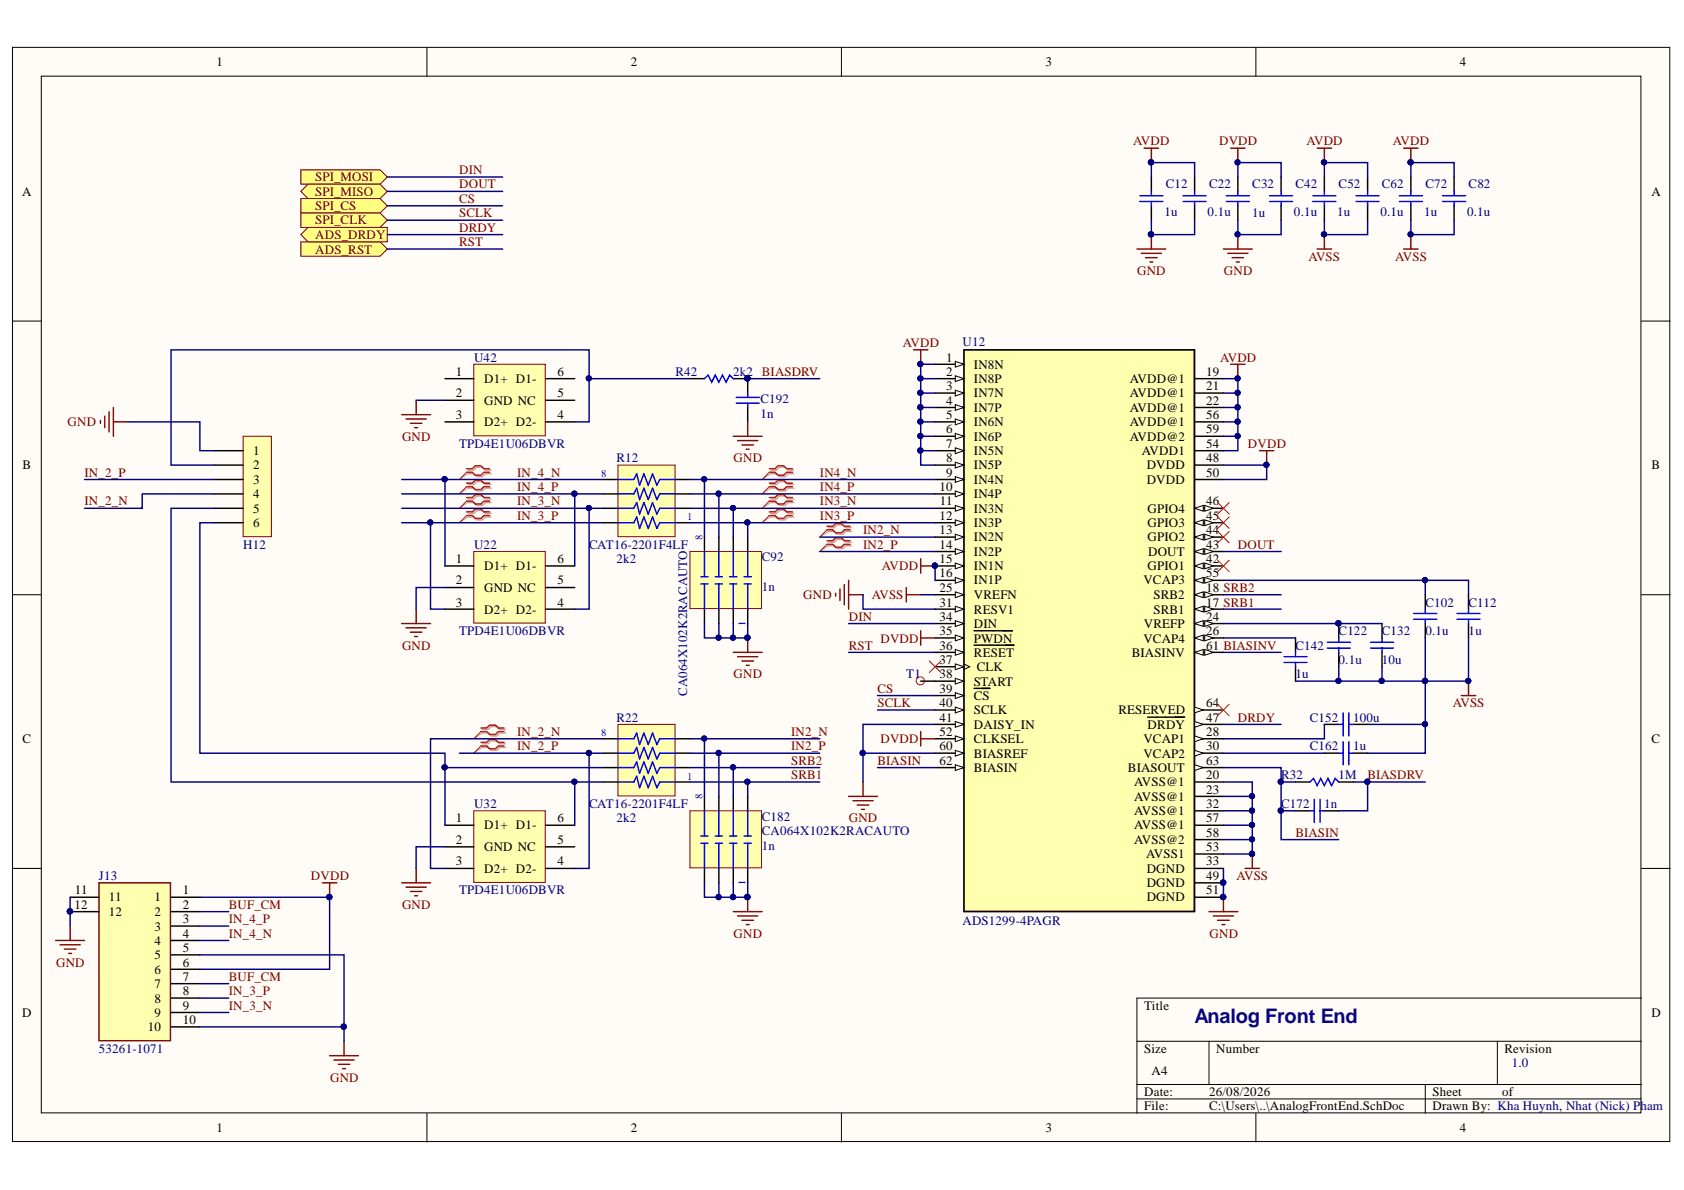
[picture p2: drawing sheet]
<svg xmlns="http://www.w3.org/2000/svg" width="297mm" height="210mm" viewBox="0 0 297 210" stroke-linecap="round" stroke-linejoin="round" font-family="sans-serif">
<defs><g id="words">
<text font-size="3.5" fill="#11037f" x="210.7" y="180.4">Analog Front End</text>
<g font-size="2.3">
<text x="38.2" y="11.7">1</text>
<text x="111.3" y="11.7">2</text>
<text x="184.4" y="11.7">3</text>
<text x="257.5" y="11.7">4</text>
<text x="3.9" y="34.5">A</text>
<text x="291.3" y="34.5">A</text>
<text x="166.9" y="63.8">1</text>
<text x="171.8" y="65">IN8N</text>
<text x="80.4" y="66.3">1</text>
<text x="80.4" y="70.1">2</text>
<text x="85.4" y="67.6">D1+ D1-</text>
<text x="85.4" y="71.4">GND NC</text>
<text x="98.3" y="70.1">5</text>
<text x="98.3" y="66.3">6</text>
<text x="166.9" y="71.4">4</text>
<text x="166.9" y="68.8">3</text>
<text x="166.9" y="66.3">2</text>
<text x="171.8" y="70.1">IN7N</text>
<text x="171.8" y="67.6">IN8P</text>
<text x="199.3" y="70.1">AVDD@1</text>
<text x="199.3" y="67.6">AVDD@1</text>
<text x="212.8" y="71.4">22</text>
<text x="212.8" y="68.8">21</text>
<text x="212.8" y="66.3">19</text>
<text x="80.4" y="73.9">3</text>
<text x="85.4" y="75.2">D2+ D2-</text>
<text x="98.3" y="73.9">4</text>
<text x="166.9" y="76.5">6</text>
<text x="166.9" y="73.9">5</text>
<text x="171.8" y="77.7">IN6P</text>
<text x="171.8" y="75.2">IN6N</text>
<text x="171.8" y="72.6">IN7P</text>
<text x="199.3" y="77.7">AVDD@2</text>
<text x="199.3" y="75.2">AVDD@1</text>
<text x="199.3" y="72.6">AVDD@1</text>
<text x="212.8" y="76.5">59</text>
<text x="212.8" y="73.9">56</text>
<text x="4" y="82.8">B</text>
<text x="44.7" y="80.3">1</text>
<text x="44.7" y="82.8">2</text>
<text x="166.9" y="81.5">8</text>
<text x="166.9" y="79">7</text>
<text x="171.8" y="82.8">IN5P</text>
<text x="171.8" y="80.3">IN5N</text>
<text x="201.4" y="80.3">AVDD1</text>
<text x="202.3" y="82.8">DVDD</text>
<text x="212.8" y="81.5">48</text>
<text x="212.8" y="79">54</text>
<text x="291.3" y="82.8">B</text>
<text x="44.7" y="85.3">3</text>
<text x="44.7" y="87.9">4</text>
<text x="165.7" y="86.6">10</text>
<text x="165.8" y="89.1">11</text>
<text x="166.9" y="84.1">9</text>
<text x="171.8" y="87.9">IN4P</text>
<text x="171.8" y="85.3">IN4N</text>
<text x="202.3" y="85.3">DVDD</text>
<text x="212.8" y="89.1">46</text>
<text x="212.8" y="84.1">50</text>
<text x="44.7" y="90.4">5</text>
<text x="44.7" y="92.9">6</text>
<text x="165.7" y="94.2">13</text>
<text x="165.7" y="91.7">12</text>
<text x="171.8" y="95.5">IN2N</text>
<text x="171.8" y="92.9">IN3P</text>
<text x="171.8" y="90.4">IN3N</text>
<text x="202.4" y="95.5">GPIO2</text>
<text x="202.4" y="92.9">GPIO3</text>
<text x="202.4" y="90.4">GPIO4</text>
<text x="212.8" y="94.2">44</text>
<text x="212.8" y="91.7">45</text>
<text x="80.4" y="99.3">1</text>
<text x="85.4" y="100.6">D1+ D1-</text>
<text x="98.3" y="99.3">6</text>
<text x="165.7" y="101.8">16</text>
<text x="165.7" y="99.3">15</text>
<text x="165.7" y="96.8">14</text>
<text x="171.8" y="100.6">IN1N</text>
<text x="171.8" y="98">IN2P</text>
<text x="202.4" y="100.6">GPIO1</text>
<text x="202.5" y="98">DOUT</text>
<text x="212.8" y="101.8">55</text>
<text x="212.8" y="99.3">42</text>
<text x="212.8" y="96.8">43</text>
<text x="80.4" y="103.1">2</text>
<text x="80.4" y="107">3</text>
<text x="85.4" y="104.4">GND NC</text>
<text x="98.3" y="107">4</text>
<text x="98.3" y="103.1">5</text>
<text x="165.7" y="107">31</text>
<text x="165.7" y="104.4">25</text>
<text x="171.8" y="105.7">VREFN</text>
<text x="171.8" y="103.1">IN1P</text>
<text x="201.7" y="103.1">VCAP3</text>
<text x="203.4" y="105.7">SRB2</text>
<text x="212.8" y="107">17 SRB1</text>
<text x="212.8" y="104.4">18 SRB2</text>
<text x="85.4" y="108.3">D2+ D2-</text>
<text x="165.7" y="112.1">35</text>
<text x="165.7" y="109.5">34</text>
<text x="171.8" y="113.3">PWDN</text>
<text x="171.8" y="110.8">DIN</text>
<text x="171.8" y="108.3">RESV1</text>
<text x="201.7" y="113.3">VCAP4</text>
<text x="201.8" y="110.8">VREFP</text>
<text x="203.4" y="108.3">SRB1</text>
<text x="212.8" y="112.1">26</text>
<text x="212.8" y="109.5">24</text>
<text x="165.7" y="119.7">38</text>
<text x="165.7" y="117.1">37</text>
<text x="165.7" y="114.6">36</text>
<text x="171.8" y="115.9">RESET</text>
<text x="172.3" y="118.4">CLK</text>
<text x="199.6" y="115.9">BIASINV</text>
<text x="212.8" y="114.6">61 BIASINV</text>
<text x="165.7" y="124.7">40</text>
<text x="165.7" y="122.2">39</text>
<text x="171.8" y="123.5">CS</text>
<text x="171.8" y="120.9">START</text>
<text x="212.8" y="124.7">64</text>
<text x="4" y="131.1">C</text>
<text x="165.7" y="129.8">52</text>
<text x="165.7" y="127.3">41</text>
<text x="171.8" y="131.1">CLKSEL</text>
<text x="171.8" y="128.6">DAISY_IN</text>
<text x="171.8" y="126">SCLK</text>
<text x="197.3" y="126">RESERVED</text>
<text x="201.7" y="131.1">VCAP1</text>
<text x="202.4" y="128.6">DRDY</text>
<text x="212.8" y="129.8">28</text>
<text x="212.8" y="127.3">47</text>
<text x="291.3" y="131.1">C</text>
<text x="165.7" y="134.9">62</text>
<text x="165.7" y="132.4">60</text>
<text x="171.8" y="136.2">BIASIN</text>
<text x="171.8" y="133.6">BIASREF</text>
<text x="199" y="136.2">BIASOUT</text>
<text x="201.7" y="133.6">VCAP2</text>
<text x="212.8" y="137.4">20</text>
<text x="212.8" y="134.9">63</text>
<text x="212.8" y="132.4">30</text>
<text x="200.1" y="143.8">AVSS@1</text>
<text x="200.1" y="141.2">AVSS@1</text>
<text x="200.1" y="138.7">AVSS@1</text>
<text x="212.8" y="142.5">32</text>
<text x="212.8" y="140">23</text>
<text x="80.4" y="145">1</text>
<text x="80.4" y="148.9">2</text>
<text x="85.4" y="146.3">D1+ D1-</text>
<text x="98.3" y="148.9">5</text>
<text x="98.3" y="145">6</text>
<text x="200.1" y="148.9">AVSS@2</text>
<text x="200.1" y="146.3">AVSS@1</text>
<text x="212.8" y="147.6">58</text>
<text x="212.8" y="145">57</text>
<text x="80.4" y="152.7">3</text>
<text x="85.4" y="150.1">GND NC</text>
<text x="85.4" y="153.9">D2+ D2-</text>
<text x="98.3" y="152.7">4</text>
<text x="202.2" y="151.4">AVSS1</text>
<text x="202.3" y="153.9">DGND</text>
<text x="212.8" y="155.2">49</text>
<text x="212.8" y="152.7">33</text>
<text x="212.8" y="150.1">53</text>
<text x="13.1" y="160.3">12</text>
<text x="13.2" y="157.7">11</text>
<text x="19.2" y="159">11</text>
<text x="19.2" y="161.5">12</text>
<text x="27.3" y="159">1</text>
<text x="27.3" y="161.5">2</text>
<text x="32.2" y="157.7">1</text>
<text x="32.2" y="160.3">2</text>
<text x="202.3" y="159">DGND</text>
<text x="202.3" y="156.5">DGND</text>
<text x="212.8" y="157.7">51</text>
<text x="27.3" y="164.2">3</text>
<text x="27.3" y="166.7">4</text>
<text x="32.2" y="162.8">3</text>
<text x="32.2" y="165.4">4</text>
<text x="32.2" y="168">5</text>
<text x="27.3" y="169.2">5</text>
<text x="27.3" y="171.8">6</text>
<text x="32.2" y="170.5">6</text>
<text x="32.2" y="173">7</text>
<text x="3.9" y="179.4">D</text>
<text x="27.3" y="174.3">7</text>
<text x="27.3" y="176.8">8</text>
<text x="27.3" y="179.4">9</text>
<text x="32.2" y="175.6">8</text>
<text x="32.2" y="178.1">9</text>
<text x="201.8" y="178.1">Title</text>
<text x="291.3" y="179.4">D</text>
<text x="26.1" y="181.9">10</text>
<text x="32.2" y="180.7">10</text>
<text x="201.8" y="185.7">Size</text>
<text x="214.5" y="185.7">Number</text>
<text x="265.4" y="185.7">Revision</text>
<text x="203.1" y="189.5">A4</text>
<text x="201.8" y="193.3">Date:</text>
<text x="201.8" y="195.9">File:</text>
<text x="213.3" y="193.3">26/08/2026</text>
<text x="213.3" y="195.9">C:\Users\..\AnalogFrontEnd.SchDoc</text>
<text x="252.7" y="193.3">Sheet</text>
<text x="252.7" y="195.9">Drawn By: Kha Huynh, Nhat (Nick) Pham</text>
<text x="265" y="193.3">of</text>
<text x="38.2" y="199.7">1</text>
<text x="111.3" y="199.7">2</text>
<text x="184.4" y="199.7">3</text>
<text x="257.5" y="199.7">4</text>
</g>
<g font-size="2.3" fill="#800000">
<text x="199.9" y="25.6">AVDD</text>
<text x="215" y="25.6">DVDD</text>
<text x="230.4" y="25.6">AVDD</text>
<text x="245.7" y="25.6">AVDD</text>
<text x="55.6" y="32">SPI_MOSI</text>
<text x="55.6" y="34.5">SPI_MISO</text>
<text x="81" y="30.7">DIN</text>
<text x="81" y="35.8">CS</text>
<text x="81" y="33.2">DOUT</text>
<text x="55.6" y="37">SPI_CS</text>
<text x="55.6" y="39.6">SPI_CLK</text>
<text x="81" y="38.3">SCLK</text>
<text x="81" y="40.8">DRDY</text>
<text x="55.6" y="44.7">ADS_RST</text>
<text x="55.6" y="42.1">ADS_DRDY</text>
<text x="81" y="43.5">RST</text>
<text x="230.8" y="46">AVSS</text>
<text x="246.1" y="46">AVSS</text>
<text x="200.6" y="48.5">GND</text>
<text x="215.9" y="48.5">GND</text>
<text x="159.3" y="61.2">AVDD</text>
<text x="215.2" y="63.8">AVDD</text>
<text x="11.9" y="75.2">GND</text>
<text x="70.9" y="77.7">GND</text>
<text x="129.4" y="81.5">GND</text>
<text x="220.1" y="79">DVDD</text>
<text x="14.9" y="84.1">IN_2_P</text>
<text x="14.9" y="89.1">IN_2_N</text>
<text x="91.2" y="89.1">IN_3_N</text>
<text x="91.2" y="86.6">IN_4_P</text>
<text x="91.2" y="84.1">IN_4_N</text>
<text x="144.6" y="89.1">IN3_N</text>
<text x="144.6" y="86.6">IN4_P</text>
<text x="144.6" y="84.1">IN4_N</text>
<text x="91.2" y="91.7">IN_3_P</text>
<text x="144.6" y="91.7">IN3_P</text>
<text x="152.2" y="94.2">IN2_N</text>
<text x="152.2" y="96.8">IN2_P</text>
<text x="155.5" y="100.6">AVDD</text>
<text x="218.3" y="96.8">DOUT</text>
<text x="141.7" y="105.7">GND</text>
<text x="153.8" y="105.7">AVSS</text>
<text x="149.7" y="109.5">DIN</text>
<text x="155.3" y="113.3">DVDD</text>
<text x="70.9" y="114.6">GND</text>
<text x="129.4" y="119.7">GND</text>
<text x="149.7" y="114.6">RST</text>
<text x="154.8" y="122.2">CS</text>
<text x="154.8" y="124.7">SCLK</text>
<text x="256.3" y="124.7">AVSS</text>
<text x="91.2" y="129.8">IN_2_N</text>
<text x="139.6" y="129.8">IN2_N</text>
<text x="155.3" y="131.1">DVDD</text>
<text x="218.3" y="127.3">DRDY</text>
<text x="91.2" y="132.4">IN_2_P</text>
<text x="139.6" y="134.9">SRB2</text>
<text x="139.6" y="137.4">SRB1</text>
<text x="139.6" y="132.4">IN2_P</text>
<text x="154.8" y="134.9">BIASIN</text>
<text x="241.2" y="137.4">BIASDRV</text>
<text x="149.7" y="145">GND</text>
<text x="228.5" y="147.6">BIASIN</text>
<text x="54.8" y="155.2">DVDD</text>
<text x="218.1" y="155.2">AVSS</text>
<text x="40.4" y="160.3">BUF_CM</text>
<text x="70.9" y="160.3">GND</text>
<text x="40.4" y="162.8">IN_4_P</text>
<text x="40.4" y="165.4">IN_4_N</text>
<text x="129.4" y="165.4">GND</text>
<text x="213.4" y="165.4">GND</text>
<text x="9.9" y="170.5">GND</text>
<text x="40.4" y="173">BUF_CM</text>
<text x="40.4" y="175.6">IN_3_P</text>
<text x="40.4" y="178.1">IN_3_N</text>
<text x="58.2" y="190.8">GND</text>
</g>
<g font-size="2.3" fill="#000080">
<text x="205.6" y="33.2">C12</text>
<text x="213.3" y="33.2">C22</text>
<text x="220.9" y="33.2">C32</text>
<text x="228.5" y="33.2">C42</text>
<text x="236.1" y="33.2">C52</text>
<text x="243.7" y="33.2">C62</text>
<text x="251.4" y="33.2">C72</text>
<text x="259.1" y="33.2">C82</text>
<text x="205.4" y="38.1">1u</text>
<text x="213" y="38.1">0.1u</text>
<text x="220.9" y="38.3">1u</text>
<text x="228.2" y="38.1">0.1u</text>
<text x="235.9" y="38.1">1u</text>
<text x="243.5" y="38.1">0.1u</text>
<text x="251.2" y="38.1">1u</text>
<text x="258.8" y="38.1">0.1u</text>
<text x="83.6" y="63.8">U42</text>
<text x="169.8" y="61">U12</text>
<text x="119.2" y="66.3">R42</text>
<text x="129.3" y="66.3">2k2 BIASDRV</text>
<text x="134.1" y="71.1">C192</text>
<text x="134.1" y="73.7">1n</text>
<text x="81" y="79">TPD4E1U06DBVR</text>
<text x="108.7" y="81.5">R12</text>
<text x="42.9" y="96.8">H12</text>
<text x="83.6" y="96.8">U22</text>
<text x="103.9" y="96.8">CAT16-2201F4LF</text>
<text x="108.7" y="99.3">2k2</text>
<text x="134.4" y="99">C92</text>
<text x="134.4" y="104.2">1n</text>
<text x="251.4" y="107">C102</text>
<text x="259.1" y="107">C112</text>
<text x="81" y="112.1">TPD4E1U06DBVR</text>
<text x="236.1" y="112.1">C122</text>
<text x="243.7" y="112.1">C132</text>
<text x="251.4" y="112.1">0.1u</text>
<text x="259.1" y="112.1">1u</text>
<text x="159.9" y="119.7">T1</text>
<text x="228.5" y="119.7">1u</text>
<text x="228.5" y="114.6">C142</text>
<text x="236.1" y="117.1">0.1u</text>
<text x="243.7" y="117.1">10u</text>
<text x="121.2" y="122.7" transform="rotate(-90 121.2 122.7)">CA064X102K2RACAUTO</text>
<text x="108.7" y="127.3">R22</text>
<text x="231" y="127.3">C152</text>
<text x="238.7" y="127.3">100u</text>
<text x="226" y="137.4">R32</text>
<text x="231" y="132.4">C162</text>
<text x="236.1" y="137.4">1M</text>
<text x="238.7" y="132.4">1u</text>
<text x="83.6" y="142.5">U32</text>
<text x="103.9" y="142.5">CAT16-2201F4LF</text>
<text x="226" y="142.5">C172</text>
<text x="233.6" y="142.5">1n</text>
<text x="108.7" y="145">2k2</text>
<text x="134.4" y="149.9">1n</text>
<text x="134.4" y="144.8">C182</text>
<text x="134.4" y="147.3">CA064X102K2RACAUTO</text>
<text x="17.4" y="155.2">J13</text>
<text x="81" y="157.7">TPD4E1U06DBVR</text>
<text x="169.8" y="163.1">ADS1299-4PAGR</text>
<text x="17.4" y="185.7">53261-1071</text>
<text x="266.7" y="188.3">1.0</text>
</g>
<g font-size="1.9" fill="#00f">
<text x="106" y="84.2">8</text>
<text x="121.2" y="91.8">1</text>
<text x="123.9" y="95.2" transform="rotate(-90 123.9 95.2)">8</text>
<text x="131.5" y="110.4" transform="rotate(-90 131.5 110.4)">1</text>
<text x="106" y="129.9">8</text>
<text x="121.2" y="137.5">1</text>
<text x="123.9" y="141" transform="rotate(-90 123.9 141)">8</text>
<text x="131.5" y="156.1" transform="rotate(-90 131.5 156.1)">1</text>
</g>
</g></defs>
<g fill="#fffcf8" stroke="#000" stroke-width=".18">
<path d="M2.2 8.4h292.3v193h-292.3z"/>
<path d="M7.3 13.4h282.1v182.9h-282.1z"/>
</g>
<g fill="none" stroke="#000" stroke-width=".18">
<path d="M75.3 8.4v5M148.4 8.4v5M221.5 8.4v5M2.2 56.6h5.1M289.5 56.6h5.1M2.2 104.9h5.1M289.5 104.9h5.1M2.2 153.2h5.1M289.5 153.2h5.1M289.5 176h-89v20.4M75.3 196.4v5.1M148.4 196.4v5.1"/>
<path d="M200.5 183.7h89M200.5 191.3h89M200.5 193.8h89M213.3 183.7v7.6M221.5 196.4v5.1M251.4 191.3v5.1M264.1 183.7v7.6"/>
</g>
<path d="M170 61.7h40.6v99h-40.6z" fill="#ffffb0" stroke="#800000" stroke-width=".18"/>
<path d="M170 61.7h40.7v99.1h-40.7zM210.7 137.9h5.1M210.7 135.4h5.1M210.7 158.3h5.1M210.7 155.7h5.1M210.7 153.2h5.1M210.7 150.6h5.1M210.7 148.1h5.1M210.7 145.6h5.1M210.7 143h5.1M210.7 140.5h5.1" fill="none" stroke="#000" stroke-width=".25"/>
<g fill="#000080" stroke="#000080" stroke-width=".18">
<circle cx="215.7" cy="158.2" r=".47"/>
<circle cx="215.7" cy="155.7" r=".46"/>
</g>
<path d="M210.7 134.9l1.5 .5-1.5 .5z" fill="#fffcf8"/>
<path d="M210.7 134.9l1.5 .5-1.5 .5z" fill="none" stroke="#000" stroke-width=".18"/>
<path d="M210.7 132.9h5.1" fill="none" stroke="#000" stroke-width=".25"/>
<path d="M210.7 132.3l1.5 .6-1.5 .5z" fill="#fffcf8"/>
<path d="M210.7 132.3l1.5 .6-1.5 .5z" fill="none" stroke="#000" stroke-width=".18"/>
<path d="M210.7 130.3h5.1" fill="none" stroke="#000" stroke-width=".25"/>
<path d="M210.7 129.8l1.5 .5-1.5 .5z" fill="#fffcf8"/>
<path d="M210.7 129.8l1.5 .5-1.5 .5z" fill="none" stroke="#000" stroke-width=".18"/>
<path d="M210.7 127.8h5.1" fill="none" stroke="#000" stroke-width=".25"/>
<path d="M210.7 127.3l1.5 .5-1.5 .5z" fill="#fffcf8"/>
<path d="M210.7 127.3l1.5 .5-1.5 .5z" fill="none" stroke="#000" stroke-width=".18"/>
<path d="M202.4 126.5h6.5M210.7 125.2h5.1" fill="none" stroke="#000" stroke-width=".25"/>
<path d="M210.7 124.7l1.5 .5-1.5 .5z" fill="#fffcf8"/>
<path d="M210.7 124.7l1.5 .5-1.5 .5z" fill="none" stroke="#000" stroke-width=".18"/>
<path d="M210.7 115.1h5.1" fill="none" stroke="#000" stroke-width=".25"/>
<path d="M210.7 115.1l1.5-.5v1z" fill="#fffcf8"/>
<path d="M210.7 115.1l1.5-.5v1z" fill="none" stroke="#000" stroke-width=".18"/>
<path d="M212.5 114.6l1.5 .5-1.5 .5z" fill="#fffcf8"/>
<path d="M212.5 114.6l1.5 .5-1.5 .5z" fill="none" stroke="#000" stroke-width=".18"/>
<path d="M210.7 112.5h5.1" fill="none" stroke="#000" stroke-width=".25"/>
<path d="M210.7 112.5l1.5-.5v1z" fill="#fffcf8"/>
<path d="M210.7 112.5l1.5-.5v1z" fill="none" stroke="#000" stroke-width=".18"/>
<path d="M212.5 112l1.5 .5-1.5 .5z" fill="#fffcf8"/>
<path d="M212.5 112l1.5 .5-1.5 .5z" fill="none" stroke="#000" stroke-width=".18"/>
<path d="M210.7 110h5.1" fill="none" stroke="#000" stroke-width=".25"/>
<path d="M210.7 110l1.5-.5v1z" fill="#fffcf8"/>
<path d="M210.7 110l1.5-.5v1z" fill="none" stroke="#000" stroke-width=".18"/>
<path d="M212.5 109.5l1.5 .5-1.5 .5z" fill="#fffcf8"/>
<path d="M212.5 109.5l1.5 .5-1.5 .5z" fill="none" stroke="#000" stroke-width=".18"/>
<path d="M210.7 107.4h5.1" fill="none" stroke="#000" stroke-width=".25"/>
<path d="M210.7 107.4l1.5-.5v1.1z" fill="#fffcf8"/>
<path d="M210.7 107.4l1.5-.5v1.1z" fill="none" stroke="#000" stroke-width=".18"/>
<path d="M212.5 106.9l1.5 .5-1.5 .6z" fill="#fffcf8"/>
<path d="M212.5 106.9l1.5 .5-1.5 .6z" fill="none" stroke="#000" stroke-width=".18"/>
<path d="M210.7 104.9h5.1" fill="none" stroke="#000" stroke-width=".25"/>
<path d="M210.7 104.9l1.5-.5v1z" fill="#fffcf8"/>
<path d="M210.7 104.9l1.5-.5v1z" fill="none" stroke="#000" stroke-width=".18"/>
<path d="M212.5 104.4l1.5 .5-1.5 .5z" fill="#fffcf8"/>
<path d="M212.5 104.4l1.5 .5-1.5 .5z" fill="none" stroke="#000" stroke-width=".18"/>
<path d="M210.7 102.4h5.1" fill="none" stroke="#000" stroke-width=".25"/>
<path d="M210.7 102.4l1.5-.5v1z" fill="#fffcf8"/>
<path d="M210.7 102.4l1.5-.5v1z" fill="none" stroke="#000" stroke-width=".18"/>
<path d="M212.5 101.9l1.5 .5-1.5 .5z" fill="#fffcf8"/>
<path d="M212.5 101.9l1.5 .5-1.5 .5z" fill="none" stroke="#000" stroke-width=".18"/>
<path d="M210.7 99.8h5.1" fill="none" stroke="#000" stroke-width=".25"/>
<path d="M210.7 99.8l1.5-.5v1z" fill="#fffcf8"/>
<path d="M210.7 99.8l1.5-.5v1z" fill="none" stroke="#000" stroke-width=".18"/>
<path d="M212.5 99.3l1.5 .5-1.5 .5z" fill="#fffcf8"/>
<path d="M212.5 99.3l1.5 .5-1.5 .5z" fill="none" stroke="#000" stroke-width=".18"/>
<path d="M210.7 97.3h5.1" fill="none" stroke="#000" stroke-width=".25"/>
<path d="M210.7 97.3l1.5-.5v1z" fill="#fffcf8"/>
<path d="M210.7 97.3l1.5-.5v1z" fill="none" stroke="#000" stroke-width=".18"/>
<path d="M212.5 96.8l1.5 .5-1.5 .5z" fill="#fffcf8"/>
<path d="M212.5 96.8l1.5 .5-1.5 .5z" fill="none" stroke="#000" stroke-width=".18"/>
<path d="M210.7 94.7h5.1" fill="none" stroke="#000" stroke-width=".25"/>
<path d="M210.7 94.7l1.5-.5v1.1z" fill="#fffcf8"/>
<path d="M210.7 94.7l1.5-.5v1.1z" fill="none" stroke="#000" stroke-width=".18"/>
<path d="M212.5 94.2l1.5 .5-1.5 .6z" fill="#fffcf8"/>
<path d="M212.5 94.2l1.5 .5-1.5 .6z" fill="none" stroke="#000" stroke-width=".18"/>
<path d="M210.7 92.2h5.1" fill="none" stroke="#000" stroke-width=".25"/>
<path d="M210.7 92.2l1.5-.5v1z" fill="#fffcf8"/>
<path d="M210.7 92.2l1.5-.5v1z" fill="none" stroke="#000" stroke-width=".18"/>
<path d="M212.5 91.7l1.5 .5-1.5 .5z" fill="#fffcf8"/>
<path d="M212.5 91.7l1.5 .5-1.5 .5z" fill="none" stroke="#000" stroke-width=".18"/>
<path d="M210.7 89.7h5.1" fill="none" stroke="#000" stroke-width=".25"/>
<path d="M210.7 89.7l1.5-.5v1z" fill="#fffcf8"/>
<path d="M210.7 89.7l1.5-.5v1z" fill="none" stroke="#000" stroke-width=".18"/>
<path d="M212.5 89.2l1.5 .5-1.5 .5z" fill="#fffcf8"/>
<path d="M212.5 89.2l1.5 .5-1.5 .5z" fill="none" stroke="#000" stroke-width=".18"/>
<path d="M210.7 79.5h5.1M210.7 77h5.1M210.7 74.4h5.1M210.7 71.9h5.1M210.7 69.3h5.1M210.7 66.8h5.1M210.7 84.6h5.1M210.7 82h5.1M164.9 135.4h5.1" fill="none" stroke="#000" stroke-width=".25"/>
<path d="M168.5 134.9l1.5 .5-1.5 .5z" fill="#fffcf8"/>
<path d="M168.5 134.9l1.5 .5-1.5 .5z" fill="none" stroke="#000" stroke-width=".18"/>
<path d="M164.9 132.9h5.1" fill="none" stroke="#000" stroke-width=".25"/>
<path d="M168.5 132.3l1.5 .6-1.5 .5z" fill="#fffcf8"/>
<path d="M168.5 132.3l1.5 .6-1.5 .5z" fill="none" stroke="#000" stroke-width=".18"/>
<path d="M164.9 130.3h5.1" fill="none" stroke="#000" stroke-width=".25"/>
<path d="M168.5 129.8l1.5 .5-1.5 .5z" fill="#fffcf8"/>
<path d="M168.5 129.8l1.5 .5-1.5 .5z" fill="none" stroke="#000" stroke-width=".18"/>
<path d="M164.9 127.8h5.1" fill="none" stroke="#000" stroke-width=".25"/>
<path d="M168.5 127.3l1.5 .5-1.5 .5z" fill="#fffcf8"/>
<path d="M168.5 127.3l1.5 .5-1.5 .5z" fill="none" stroke="#000" stroke-width=".18"/>
<path d="M164.9 125.2h5.1" fill="none" stroke="#000" stroke-width=".25"/>
<path d="M168.5 124.7l1.5 .5-1.5 .5z" fill="#fffcf8"/>
<path d="M168.5 124.7l1.5 .5-1.5 .5z" fill="none" stroke="#000" stroke-width=".18"/>
<path d="M164.9 122.7h5.1" fill="none" stroke="#000" stroke-width=".25"/>
<path d="M168.5 122.2l1.5 .5-1.5 .5z" fill="#fffcf8"/>
<path d="M168.5 122.2l1.5 .5-1.5 .5z" fill="none" stroke="#000" stroke-width=".18"/>
<path d="M164.9 120.2h5.1M171.8 121.4h2.8" fill="none" stroke="#000" stroke-width=".25"/>
<path d="M168.5 119.6l1.5 .6-1.5 .5z" fill="#fffcf8"/>
<path d="M168.5 119.6l1.5 .6-1.5 .5zM170 117.1l1 .5-1 .5" fill="none" stroke="#000" stroke-width=".18"/>
<path d="M164.9 117.6h5.1" fill="none" stroke="#000" stroke-width=".25"/>
<path d="M168.5 117.1l1.5 .5-1.5 .5z" fill="#fffcf8"/>
<path d="M168.5 117.1l1.5 .5-1.5 .5z" fill="none" stroke="#000" stroke-width=".18"/>
<path d="M164.9 115.1h5.1" fill="none" stroke="#000" stroke-width=".25"/>
<path d="M168.5 114.6l1.5 .5-1.5 .5z" fill="#fffcf8"/>
<path d="M168.5 114.6l1.5 .5-1.5 .5z" fill="none" stroke="#000" stroke-width=".18"/>
<path d="M164.9 112.5h5.1M171.8 113.8h7" fill="none" stroke="#000" stroke-width=".25"/>
<path d="M168.5 112l1.5 .5-1.5 .5z" fill="#fffcf8"/>
<path d="M168.5 112l1.5 .5-1.5 .5z" fill="none" stroke="#000" stroke-width=".18"/>
<path d="M164.9 110h5.1M171.8 111.3h6.8" fill="none" stroke="#000" stroke-width=".25"/>
<path d="M168.5 109.5l1.5 .5-1.5 .5z" fill="#fffcf8"/>
<path d="M168.5 109.5l1.5 .5-1.5 .5z" fill="none" stroke="#000" stroke-width=".18"/>
<path d="M164.9 107.4h5.1" fill="none" stroke="#000" stroke-width=".25"/>
<path d="M168.5 106.9l1.5 .5-1.5 .6z" fill="#fffcf8"/>
<path d="M168.5 106.9l1.5 .5-1.5 .6z" fill="none" stroke="#000" stroke-width=".18"/>
<path d="M164.9 104.9h5.1" fill="none" stroke="#000" stroke-width=".25"/>
<path d="M168.5 104.4l1.5 .5-1.5 .5z" fill="#fffcf8"/>
<path d="M168.5 104.4l1.5 .5-1.5 .5z" fill="none" stroke="#000" stroke-width=".18"/>
<path d="M164.9 102.4h5.1" fill="none" stroke="#000" stroke-width=".25"/>
<path d="M168.5 101.9l1.5 .5-1.5 .5z" fill="#fffcf8"/>
<path d="M168.5 101.9l1.5 .5-1.5 .5z" fill="none" stroke="#000" stroke-width=".18"/>
<path d="M164.9 99.8h5.1" fill="none" stroke="#000" stroke-width=".25"/>
<path d="M168.5 99.3l1.5 .5-1.5 .5z" fill="#fffcf8"/>
<path d="M168.5 99.3l1.5 .5-1.5 .5z" fill="none" stroke="#000" stroke-width=".18"/>
<circle cx="164.9" cy="99.8" r=".46" fill="#000080" stroke="#000080" stroke-width=".18"/>
<path d="M164.9 97.3h5.1" fill="none" stroke="#000" stroke-width=".25"/>
<path d="M168.5 96.8l1.5 .5-1.5 .5z" fill="#fffcf8"/>
<path d="M168.5 96.8l1.5 .5-1.5 .5z" fill="none" stroke="#000" stroke-width=".18"/>
<path d="M164.9 94.7h5.1" fill="none" stroke="#000" stroke-width=".25"/>
<path d="M168.5 94.2l1.5 .5-1.5 .6z" fill="#fffcf8"/>
<path d="M168.5 94.2l1.5 .5-1.5 .6z" fill="none" stroke="#000" stroke-width=".18"/>
<path d="M164.9 92.2h5.1" fill="none" stroke="#000" stroke-width=".25"/>
<path d="M168.5 91.7l1.5 .5-1.5 .5z" fill="#fffcf8"/>
<path d="M168.5 91.7l1.5 .5-1.5 .5z" fill="none" stroke="#000" stroke-width=".18"/>
<path d="M164.9 89.7h5.1" fill="none" stroke="#000" stroke-width=".25"/>
<path d="M168.5 89.2l1.5 .5-1.5 .5z" fill="#fffcf8"/>
<path d="M168.5 89.2l1.5 .5-1.5 .5z" fill="none" stroke="#000" stroke-width=".18"/>
<path d="M164.9 87.1h5.1" fill="none" stroke="#000" stroke-width=".25"/>
<path d="M168.5 86.6l1.5 .5-1.5 .5z" fill="#fffcf8"/>
<path d="M168.5 86.6l1.5 .5-1.5 .5z" fill="none" stroke="#000" stroke-width=".18"/>
<path d="M164.9 84.6h5.1" fill="none" stroke="#000" stroke-width=".25"/>
<path d="M168.5 84.1l1.5 .5-1.5 .5z" fill="#fffcf8"/>
<path d="M168.5 84.1l1.5 .5-1.5 .5z" fill="none" stroke="#000" stroke-width=".18"/>
<path d="M164.9 82h5.1" fill="none" stroke="#000" stroke-width=".25"/>
<path d="M168.5 81.5l1.5 .5-1.5 .5z" fill="#fffcf8"/>
<path d="M168.5 81.5l1.5 .5-1.5 .5z" fill="none" stroke="#000" stroke-width=".18"/>
<path d="M164.9 79.5h5.1" fill="none" stroke="#000" stroke-width=".25"/>
<path d="M168.5 79l1.5 .5-1.5 .5z" fill="#fffcf8"/>
<path d="M168.5 79l1.5 .5-1.5 .5z" fill="none" stroke="#000" stroke-width=".18"/>
<path d="M164.9 77h5.1" fill="none" stroke="#000" stroke-width=".25"/>
<path d="M168.5 76.4l1.5 .6-1.5 .5z" fill="#fffcf8"/>
<path d="M168.5 76.4l1.5 .6-1.5 .5z" fill="none" stroke="#000" stroke-width=".18"/>
<path d="M164.9 74.4h5.1" fill="none" stroke="#000" stroke-width=".25"/>
<path d="M168.5 73.9l1.5 .5-1.5 .5z" fill="#fffcf8"/>
<path d="M168.5 73.9l1.5 .5-1.5 .5z" fill="none" stroke="#000" stroke-width=".18"/>
<path d="M164.9 71.9h5.1" fill="none" stroke="#000" stroke-width=".25"/>
<path d="M168.5 71.4l1.5 .5-1.5 .5z" fill="#fffcf8"/>
<path d="M168.5 71.4l1.5 .5-1.5 .5z" fill="none" stroke="#000" stroke-width=".18"/>
<path d="M164.9 69.3h5.1" fill="none" stroke="#000" stroke-width=".25"/>
<path d="M168.5 68.8l1.5 .5-1.5 .5z" fill="#fffcf8"/>
<path d="M168.5 68.8l1.5 .5-1.5 .5z" fill="none" stroke="#000" stroke-width=".18"/>
<path d="M164.9 66.8h5.1" fill="none" stroke="#000" stroke-width=".25"/>
<path d="M168.5 66.3l1.5 .5-1.5 .5z" fill="#fffcf8"/>
<path d="M168.5 66.3l1.5 .5-1.5 .5z" fill="none" stroke="#000" stroke-width=".18"/>
<path d="M164.9 64.3h5.1" fill="none" stroke="#000" stroke-width=".25"/>
<path d="M168.5 63.7l1.5 .6-1.5 .5z" fill="#fffcf8"/>
<path d="M168.5 63.7l1.5 .6-1.5 .5z" fill="none" stroke="#000" stroke-width=".18"/>
<g fill="#000080" stroke="#000080" stroke-width=".18">
<circle cx="215.7" cy="158.2" r=".47"/>
<circle cx="215.7" cy="155.7" r=".46"/>
<circle cx="164.9" cy="99.8" r=".46"/>
</g>
<g fill="#ffff80" stroke="#800000" stroke-width=".18">
<path d="M53.1 30h13.9l1.3 1.2-1.3 1.3h-13.9z" fill-rule="evenodd"/>
<path d="M53.1 33.8l1.2-1.3h12.7l1.3 1.3-1.3 1.2h-12.7z" fill-rule="evenodd"/>
<path d="M53.1 35h13.9l1.3 1.3-1.3 1.3h-13.9z" fill-rule="evenodd"/>
<path d="M53.1 37.6h13.9l1.3 1.2-1.3 1.3h-13.9z" fill-rule="evenodd"/>
</g>
<g fill="none" stroke="#800000" stroke-width=".25">
<path d="M201.8 26.1h2.6M203.1 26.1v2.6M217.1 26.1h2.5M218.3 26.1v2.6M247.6 26.1h2.5M248.9 26.1v2.6M200.5 43.9h5.1M201.3 44.7h3.6M202.1 45.4h2M202.8 46.2h.5M203.1 41.4v2.5M215.8 43.9h5.1"/>
<path d="M216.6 44.7h3.5M217.3 45.4h2.1M218.1 46.2h.5M218.3 41.4v2.5M232.3 43.9h2.6M233.6 41.4v2.5M247.6 43.9h2.5M248.9 41.4v2.5M161.1 61.7h2.6M162.4 61.7v2.6M217.1 64.3h2.5M218.3 64.3v2.5"/>
<path d="M222.2 79.5h2.5M223.4 79.5v2.5M147.4 104.7v.5M148.2 103.9v2M148.9 103.1v3.6M149.7 104.9h2.5M149.7 102.4v5M159.9 103.6v2.6M159.9 104.9h2.5M162.4 111.3v2.5M162.4 112.5h2.5M152.2 137.9v2.6"/>
<path d="M162.4 129v2.6M162.4 130.3h2.5M257.8 122.7h2.5M259 120.2v2.5M149.7 140.5h5.1M150.4 141.2h3.6M151.2 142h2M152 142.8h.5M215.8 158.3v2.5M219.6 153.2h2.6M220.9 150.6v2.6M213.3 160.8h5"/>
<path d="M214 161.6h3.6M214.8 162.3h2M215.5 163.1h.6"/>
</g>
<g fill="#000080" stroke="#000080" stroke-width=".18">
<circle cx="218.3" cy="66.7" r=".46"/>
<circle cx="223.4" cy="82" r=".46"/>
<circle cx="215.7" cy="158.2" r=".47"/>
<circle cx="220.8" cy="150.6" r=".46"/>
<circle cx="259" cy="120.1" r=".46"/>
<circle cx="236.1" cy="109.9" r=".47"/>
<circle cx="203" cy="28.6" r=".46"/>
<circle cx="218.3" cy="28.6" r=".46"/>
<circle cx="233.5" cy="41.3" r=".46"/>
<circle cx="203" cy="41.3" r=".46"/>
<circle cx="218.3" cy="41.3" r=".46"/>
<circle cx="248.8" cy="28.6" r=".46"/>
<circle cx="248.8" cy="41.3" r=".46"/>
<circle cx="162.3" cy="64.2" r=".47"/>
<circle cx="241.2" cy="137.9" r=".46"/>
</g>
<g fill="none" stroke="#000" stroke-width=".25">
<path d="M203.1 31.2v2.6M203.1 36.3v2.5M210.7 31.2v2.6M210.7 36.3v2.5M218.3 31.2v2.6M218.3 36.3v2.5M226 31.2v2.6M226 36.3v2.5M233.6 31.2v2.6M233.6 36.3v2.5M241.2 31.2v2.6M241.2 36.3v2.5"/>
<path d="M248.9 31.2v2.6M248.9 36.3v2.5M256.5 31.2v2.6M256.5 36.3v2.5M228.5 112.5v2.6M228.5 117.6v2.6M236.1 110v2.5M236.1 115.1v2.5M243.8 110v2.5M243.8 115.1v2.5M251.4 104.9v2.5M251.4 110v2.5"/>
<path d="M259 104.9v2.5M259 110v2.5M228.5 137.9h2.6M233.6 127.8h2.5M233.6 132.9h2.5M236.1 137.9h2.6M238.7 127.8h2.5M238.7 132.9h2.5M228.5 143h2.6M233.6 143h2.5"/>
</g>
<g fill="none" stroke="#00f" stroke-width=".25">
<path d="M201.1 34.5h4M201.1 35.5h4M203.1 33.8v.7M203.1 35.5v.8M208.7 34.5h4M208.7 35.5h4M210.7 33.8v.7M210.7 35.5v.8M216.3 34.5h4.1M216.3 35.5h4.1M218.3 33.8v.7M218.3 35.5v.8"/>
<path d="M223.9 34.5h4.1M223.9 35.5h4.1M226 33.8v.7M226 35.5v.8M231.6 34.5h4M231.6 35.5h4M233.6 33.8v.7M233.6 35.5v.8M239.2 34.5h4.1M239.2 35.5h4.1M241.2 33.8v.7M241.2 35.5v.8"/>
<path d="M246.8 34.5h4.1M246.8 35.5h4.1M248.9 33.8v.7M248.9 35.5v.8M254.5 34.5h4M254.5 35.5h4M256.5 33.8v.7M256.5 35.5v.8M226.5 115.8h4M226.5 116.8h4M228.5 115.1v.7M228.5 116.8v.8"/>
<path d="M234.1 113.3h4.1M234.1 114.3h4.1M236.1 112.5v.8M236.1 114.3v.8M241.7 113.3h4.1M241.7 114.3h4.1M243.8 112.5v.8M243.8 114.3v.8M249.4 108.2h4M249.4 109.2h4M251.4 107.4v.8M251.4 109.2v.8"/>
<path d="M257 108.2h4.1M257 109.2h4.1M259 107.4v.8M259 109.2v.8M231.1 137.9l.6-.6 .6 1.3 .7-1.3 .6 1.3 .6-1.3 .7 1.3 .6-1.3 .6 .6M236.1 127.8h.8M236.1 132.9h.8M236.9 125.7v4.1M236.9 130.8v4.1M237.9 125.7v4.1M237.9 130.8v4.1M237.9 127.8h.8"/>
<path d="M237.9 132.9h.8M231.1 143h.7M231.8 141v4.1M232.8 141v4.1M232.8 143h.8"/>
</g>
<path d="M53.1 42.7h13.9l1.3 1.2-1.3 1.3h-13.9z" fill-rule="evenodd" fill="#ffff80" stroke="#800000" stroke-width=".18"/>
<path d="M214.8 88.6l2 2.1M214.8 91.2l2 2M214.8 93.7l2 2.1M214.8 98.8l2 2M216.8 88.6l-2 2.1M216.8 91.2l-2 2M216.8 93.7l-2 2.1M216.8 98.8l-2 2M163.9 116.6l2.1 2M166 116.6l-2.1 2M214.8 124.2l2 2M216.8 124.2l-2 2" fill="none" stroke="#f00" stroke-width=".18"/>
<path d="M129.3 115.1h5.1M130.1 115.8h3.6M130.9 116.6h2M131.6 117.4h.5M131.9 112.5v2.6" fill="none" stroke="#800000" stroke-width=".25"/>
<circle cx="131.8" cy="112.5" r=".46" fill="#000080" stroke="#000080" stroke-width=".18"/>
<path d="M83.6 97.3h12.6v12.6h-12.6z" fill="#ffffb0" stroke="#800000" stroke-width=".18"/>
<path d="M78.5 99.8h5.1M96.3 99.8h5.1M78.5 103.6h5.1M78.5 107.4h5.1M96.3 103.6h5.1M96.3 107.4h5.1" fill="none" stroke="#000" stroke-width=".25"/>
<path d="M70.9 110h5M71.6 110.7h3.6M72.4 111.5h2M73.1 112.3h.6M73.4 107.4v2.6" fill="none" stroke="#800000" stroke-width=".25"/>
<path d="M83.6 143h12.6v12.6h-12.6z" fill="#ffffb0" stroke="#800000" stroke-width=".18"/>
<path d="M78.5 145.6h5.1M78.5 149.4h5.1M78.5 153.2h5.1M96.3 145.6h5.1M96.3 149.4h5.1M96.3 153.2h5.1" fill="none" stroke="#000" stroke-width=".25"/>
<g fill="none" stroke="#800000" stroke-width=".25">
<path d="M232.3 26.1h2.6M233.6 26.1v2.6M162.4 98.6v2.5M162.4 99.8h2.5M70.9 155.7h5M71.6 156.5h3.6M72.4 157.2h2M73.1 158h.6M73.4 153.2v2.5M131.9 158.3v2.5M129.3 160.8h5.1M130.1 161.6h3.6"/>
<path d="M130.9 162.3h2M131.6 163.1h.5"/>
</g>
<g fill="#000080" stroke="#000080" stroke-width=".18">
<circle cx="131.8" cy="158.2" r=".47"/>
<circle cx="233.5" cy="28.6" r=".46"/>
<circle cx="164.9" cy="99.8" r=".46"/>
</g>
<g fill="none" stroke="#d0a19e" stroke-width=".25">
<path d="M82.6 82.9h1l.5-.5h1l.5 .5h1M82.6 83.6h1l.5 .5h1l.5-.5h1M82.6 85.5h1l.5-.5h1l.5 .5h1M82.6 86.1h1l.5 .5h1l.5-.5h1M82.6 88h1l.5-.5h1l.5 .5h1M82.6 88.6h1l.5 .6h1l.5-.6h1M82.6 90.5h1l.5-.5h1l.5 .5h1M82.6 91.2h1l.5 .5h1l.5-.5h1M136 82.9h1l.5-.5h1l.5 .5h1M136 83.6h1l.5 .5h1l.5-.5h1M136 88h1l.5-.5h1l.5 .5h1M136 88.6h1l.5 .6h1l.5-.6h1"/>
<path d="M136 85.5h1l.5-.5h1l.5 .5h1M136 86.1h1l.5 .5h1l.5-.5h1M136 90.5h1l.5-.5h1l.5 .5h1M136 91.2h1l.5 .5h1l.5-.5h1"/>
</g>
<path d="M82.6 83.6l-1.6 1M82.6 86.1l-1.6 1M82.6 88.6l-1.6 1.1M82.6 91.2l-1.6 1M136 83.6l-1.6 1M136 88.6l-1.6 1.1M136 86.1l-1.6 1M136 91.2l-1.6 1" fill="none" stroke="#d0a19e" stroke-width=".18"/>
<g fill="none" stroke="#f00" stroke-width=".25">
<path d="M82.3 82.7h1l.5-.5h1l.6 .5h1M82.3 83.3h1l.5 .5h1l.6-.5h1M82.3 85.2h1l.5-.5h1l.6 .5h1M82.3 85.8h1l.5 .6h1l.6-.6h1M82.3 87.8h1l.5-.6h1l.6 .6h1M82.3 88.4h1l.5 .5h1l.6-.5h1M82.3 90.3h1l.5-.5h1l.6 .5h1M82.3 90.9h1l.5 .5h1l.6-.5h1M135.7 82.7h1l.5-.5h1l.6 .5h1M135.7 83.3h1l.5 .5h1l.6-.5h1M135.7 87.8h1l.5-.6h1l.6 .6h1M135.7 88.4h1l.5 .5h1l.6-.5h1"/>
<path d="M135.7 85.2h1l.5-.5h1l.6 .5h1M135.7 85.8h1l.5 .6h1l.6-.6h1M135.7 90.3h1l.5-.5h1l.6 .5h1M135.7 90.9h1l.5 .5h1l.6-.5h1"/>
</g>
<path d="M82.3 83.3l-1.3 1.3M82.3 85.8l-1.3 1.3M82.3 88.4l-1.3 1.3M82.3 90.9l-1.3 1.3M135.7 83.3l-1.3 1.3M135.7 88.4l-1.3 1.3M135.7 85.8l-1.3 1.3M135.7 90.9l-1.3 1.3" fill="none" stroke="#f00" stroke-width=".18"/>
<path d="M109 82h10.1v12.7h-10.1z" fill="#ffffb0" stroke="#800000" stroke-width=".18"/>
<path d="M106.5 92.2h2.5M106.5 89.7h2.5M106.5 87.1h2.5M106.5 84.6h2.5M119.2 92.2h2.5M119.2 89.7h2.5M119.2 87.1h2.5M119.2 84.6h2.5" fill="none" stroke="#000" stroke-width=".25"/>
<path d="M109 92.2h2.8l.5-1 .5 2 .8-2 .7 2 .8-2 .8 2 .5-1h2.8M109 89.7h2.8l.5-1.1 .5 2.1 .8-2.1 .7 2.1 .8-2.1 .8 2.1 .5-1h2.8M109 87.1h2.8l.5-1 .5 2 .8-2 .7 2 .8-2 .8 2 .5-1h2.8M109 84.6h2.8l.5-1 .5 2 .8-2 .7 2 .8-2 .8 2 .5-1h2.8" fill="none" stroke="#00f" stroke-width=".25"/>
<path d="M121.7 97.3h12.6v10h-12.6z" fill="#ffffb0" stroke="#800000" stroke-width=".18"/>
<path d="M121.7 66.8h2.6M129.3 66.8h2.6M124.3 94.7v2.6M126.8 94.7v2.6M129.3 94.7v2.6M131.9 94.7v2.6M124.3 107.4v2.6M126.8 107.4v2.6M129.3 107.4v2.6M131.9 107.4v2.6" fill="none" stroke="#000" stroke-width=".25"/>
<g fill="none" stroke="#00f" stroke-width=".25">
<path d="M124.3 66.8l.6-.6 .6 1.2 .7-1.2 .6 1.2 .6-1.2 .7 1.2 .6-1.2 .6 .6M124.3 97.3v4.4M126.8 97.3v4.4M129.3 97.3v4.4M131.9 97.3v4.4M123.6 103h1.3M123.6 101.7h1.3M124.3 103v4.4M126.2 103h1.2M126.2 101.7h1.2M126.8 103v4.4M128.7 103h1.3"/>
<path d="M128.7 101.7h1.3M129.3 103v4.4M131.3 103h1.2M131.3 101.7h1.2M131.9 103v4.4"/>
</g>
<circle cx="131.8" cy="66.7" r=".46" fill="#000080" stroke="#000080" stroke-width=".18"/>
<path d="M109 127.8h10.1v12.6h-10.1z" fill="#ffffb0" stroke="#800000" stroke-width=".18"/>
<path d="M106.5 137.9h2.5M106.5 135.4h2.5M106.5 132.9h2.5M106.5 130.3h2.5M119.2 137.9h2.5M119.2 135.4h2.5M119.2 132.9h2.5M119.2 130.3h2.5" fill="none" stroke="#000" stroke-width=".25"/>
<path d="M109 137.9h2.8l.5-1 .5 2.1 .8-2.1 .7 2.1 .8-2.1 .8 2.1 .5-1.1h2.8M109 135.4h2.8l.5-1 .5 2 .8-2 .7 2 .8-2 .8 2 .5-1h2.8M109 132.9h2.8l.5-1.1 .5 2.1 .8-2.1 .7 2.1 .8-2.1 .8 2.1 .5-1h2.8M109 130.3h2.8l.5-1 .5 2 .8-2 .7 2 .8-2 .8 2 .5-1h2.8" fill="none" stroke="#00f" stroke-width=".25"/>
<path d="M121.7 143h12.6v10.1h-12.6z" fill="#ffffb0" stroke="#800000" stroke-width=".18"/>
<path d="M124.3 140.5v2.5M124.3 153.2v2.5M126.8 140.5v2.5M126.8 153.2v2.5M129.3 140.5v2.5M129.3 153.2v2.5M131.9 140.5v2.5M131.9 153.2v2.5" fill="none" stroke="#000" stroke-width=".25"/>
<g fill="none" stroke="#00f" stroke-width=".25">
<path d="M123.6 148.7h1.3M123.6 147.5h1.3M124.3 143v4.5M124.3 148.7v4.5M126.2 148.7h1.2M126.2 147.5h1.2M126.8 143v4.5M126.8 148.7v4.5M128.7 148.7h1.3M128.7 147.5h1.3M129.3 143v4.5M129.3 148.7v4.5"/>
<path d="M131.3 148.7h1.2M131.3 147.5h1.2M131.9 143v4.5M131.9 148.7v4.5"/>
</g>
<path d="M83.6 64.3h12.6v12.6h-12.6z" fill="#ffffb0" stroke="#800000" stroke-width=".18"/>
<path d="M78.5 66.8h5.1M78.5 70.6h5.1M78.5 74.4h5.1M96.3 66.8h5.1M96.3 70.6h5.1M96.3 74.4h5.1M131.9 66.8v2.5M131.9 71.9v2.5" fill="none" stroke="#000" stroke-width=".25"/>
<circle cx="131.8" cy="66.7" r=".46" fill="#000080" stroke="#000080" stroke-width=".18"/>
<path d="M129.9 71.1h4M129.9 70.1h4M131.9 69.3v.8M131.9 71.1v.8" fill="none" stroke="#00f" stroke-width=".25"/>
<path d="M70.9 73.1h5M71.6 73.9h3.6M72.4 74.7h2M73.1 75.4h.6M73.4 70.6v2.5M129.3 77h5.1M130.1 77.7h3.6M130.9 78.5h2M131.6 79.2h.5M131.9 74.4v2.6" fill="none" stroke="#800000" stroke-width=".25"/>
<path d="M53.1 41.4l1.2-1.3h14v2.6h-14z" fill-rule="evenodd" fill="#ffff80" stroke="#800000" stroke-width=".18"/>
<circle cx="162.3" cy="120.1" r=".72" fill="#fffcf8" stroke="#f00" stroke-width=".18"/>
<path d="M162.4 120.2h2.5" fill="none" stroke="#000" stroke-width=".25"/>
<path d="M146.1 93.1h1l.6-.5h1l.5 .5h1M146.1 93.7h1l.6 .5h1l.5-.5h1M146.1 95.6h1l.6-.5h1l.5 .5h1M146.1 96.3h1l.6 .5h1l.5-.5h1M85.1 128.7h1l.5-.5h1l.5 .5h1.1M85.1 129.3h1l.5 .5h1l.5-.5h1.1M85.1 131.2h1l.5-.5h1l.5 .5h1.1M85.1 131.8h1l.5 .5h1l.5-.5h1.1" fill="none" stroke="#d0a19e" stroke-width=".25"/>
<path d="M146.1 93.7l-1.5 1M146.1 96.3l-1.5 1M85.1 129.3l-1.5 1M85.1 131.8l-1.5 1.1" fill="none" stroke="#d0a19e" stroke-width=".18"/>
<path d="M145.9 92.8h1l.5-.5h1l.5 .5h1M145.9 93.5h1l.5 .5h1l.5-.5h1M145.9 95.4h1l.5-.5h1l.5 .5h1M145.9 96h1l.5 .5h1l.5-.5h1M84.8 128.4h1.1l.5-.5h1l.5 .5h1M84.8 129h1.1l.5 .6h1l.5-.6h1M84.8 130.9h1.1l.5-.5h1l.5 .5h1M84.8 131.6h1.1l.5 .5h1l.5-.5h1" fill="none" stroke="#f00" stroke-width=".25"/>
<path d="M145.9 93.5l-1.3 1.2M145.9 96l-1.3 1.3M84.8 129l-1.2 1.3M84.8 131.6l-1.2 1.3" fill="none" stroke="#f00" stroke-width=".18"/>
<path d="M17.7 74.2v.5M18.5 73.4v2M19.2 72.6v3.6M20 71.9v5.1M20 74.4h2.5" fill="none" stroke="#800000" stroke-width=".25"/>
<path d="M17.5 155.7h12.6v27.9h-12.6z" fill="#ffffb0" stroke="#800000" stroke-width=".25"/>
<path d="M12.4 158.3h5.1M30.2 158.3h5.1M12.4 160.8h5.1M30.2 160.8h5.1M30.2 163.3h5.1M30.2 165.9h5.1M30.2 168.4h5.1M30.2 171h5.1M30.2 173.5h5.1M30.2 176h5.1M30.2 178.6h5.1M30.2 181.1h5.1" fill="none" stroke="#000" stroke-width=".25"/>
<g fill="#000080" stroke="#000080" stroke-width=".18">
<circle cx="12.3" cy="160.8" r=".46"/>
<circle cx="58.1" cy="158.2" r=".47"/>
</g>
<path d="M56.9 155.7h2.5M58.1 155.7v2.6M9.8 165.9h5.1M10.6 166.6h3.6M11.4 167.4h2M12.1 168.2h.5M12.4 163.3v2.6M58.1 186.2h5.1M58.9 187h3.6M59.7 187.7h2M60.4 188.5h.5M60.7 183.7v2.5" fill="none" stroke="#800000" stroke-width=".25"/>
<path d="M42.9 77h5v17.7h-5z" fill="#ffffb0" stroke="#800000" stroke-width=".18"/>
<path d="M37.8 79.5h5.1M37.8 82h5.1M37.8 84.6h5.1M37.8 87.1h5.1M37.8 89.7h5.1M37.8 92.2h5.1" fill="none" stroke="#000" stroke-width=".25"/>
<g fill="none" stroke="#000080" stroke-width=".25">
<path d="M68.3 31.2h20.4M68.3 33.8h20.4M68.3 36.3h20.4M68.3 38.8h20.4M203.1 38.8v2.6h7.6v-2.6M203.1 31.2v-2.5h7.6v2.5M218.3 31.2v-2.5h7.7v2.5M218.3 38.8v2.6h7.7v-2.6M233.6 31.2v-2.5h7.6v2.5M233.6 38.8v2.6h7.6v-2.6M248.9 31.2v-2.5h7.6v2.5M248.9 38.8v2.6h7.6v-2.6"/>
<path d="M68.3 41.4h20.4M68.3 43.9h20.4M22.5 74.4h12.8v5.1h2.5M73.4 70.6h5.1M103.9 66.8v7.6h-2.5M121.7 66.8h-17.8v-5.1h-73.7v20.3h7.6M131.9 66.8h12.7M162.4 77h2.5M162.4 74.4h2.5M162.4 71.9h2.5M162.4 69.3h2.5M162.4 79.5h2.5"/>
<path d="M162.4 66.8h2.5M164.9 64.3h-2.5v17.7h2.5M215.8 66.8h2.5v12.7h-2.5M215.8 77h2.5M215.8 74.4h2.5M215.8 71.9h2.5M215.8 69.3h2.5M14.9 84.6h22.9M37.8 87.1h-12.7v2.6h-10.2M37.8 89.7h-7.6v48.2h71.2v7.7M37.8 92.2h-2.5v40.7h43.2v2.5h28M70.9 92.2h35.6"/>
<path d="M70.9 84.6h35.6M70.9 89.7h35.6M70.9 87.1h35.6M75.9 92.2v15.2h2.6M78.5 84.6v15.2M101.4 87.1v12.7M103.9 89.7v17.7h-2.5M121.7 92.2h43.2M121.7 89.7h43.2M121.7 87.1h43.2M121.7 84.6h43.2M124.3 84.6v10.1"/>
<path d="M126.8 87.1v7.6M129.3 89.7v5M131.9 92.2v2.5M144.6 97.3h20.3M144.6 94.7h20.3M164.9 99.8v2.6M215.8 82h7.6v2.6h-7.6M215.8 97.3h10.2M78.5 103.6h-5.1v3.8M124.3 110v2.5h7.6v-2.5M126.8 110v2.5M129.3 110v2.5"/>
<path d="M149.7 115.1h15.2M149.7 110h15.2M152.2 104.9v2.5h12.7M162.4 104.9h2.5M215.8 110h28M215.8 102.4h43.2v2.5M215.8 112.5h12.7M215.8 115.1h10.2M215.8 104.9h10.2M215.8 107.4h10.2M236.1 117.6v2.6M243.8 117.6v2.6"/>
<path d="M251.4 112.5v20.4h-10.2M251.4 102.4v2.5M259 112.5v7.7h-30.5M78.5 135.4v10.2M81 132.9h25.5M101.4 137.9h5.1M103.9 132.9v20.3h-2.5M106.5 130.3h-30.6v22.9h2.6M121.7 137.9h22.9M121.7 135.4h22.9M121.7 132.9h22.9M121.7 130.3h2.6v10.2"/>
<path d="M124.3 130.3h20.3M126.8 132.9v7.6M129.3 135.4v5.1M131.9 137.9v2.6M154.8 135.4h10.1M154.8 125.2h10.1M154.8 122.7h10.1M164.9 132.9h-12.7v5M164.9 127.8h-12.7v5.1M215.8 137.9h5.1v12.7h-5.1M215.8 135.4h10.2v2.5M215.8 132.9h17.8"/>
<path d="M215.8 127.8h10.2M228.5 137.9h-2.5v10.2h10.1M233.6 127.8v2.5h-17.8M238.7 137.9h2.5M241.2 127.8h10.2M251.4 137.9h-10.2v5.1h-5.1M12.4 158.3v5M35.3 158.3h22.8v12.7h-22.8M78.5 149.4h-5.1v3.8M124.3 155.7v2.6h7.6v-2.6M126.8 155.7v2.6M129.3 155.7v2.6"/>
<path d="M215.8 153.2v5.1M215.8 148.1h5.1M215.8 145.6h5.1M215.8 143h5.1M215.8 140.5h5.1M226 143h2.5M35.3 168.4h25.4v12.7h-25.4M35.3 160.8h5M35.3 163.3h5M35.3 165.9h5M35.3 173.5h5M35.3 176h5"/>
<path d="M35.3 178.6h5M60.7 181.1v2.6"/>
</g>
<g fill="#000080" stroke="#000080" stroke-width=".18">
<circle cx="218.3" cy="76.9" r=".46"/>
<circle cx="218.3" cy="74.4" r=".46"/>
<circle cx="218.3" cy="71.8" r=".46"/>
<circle cx="218.3" cy="69.3" r=".46"/>
<circle cx="218.3" cy="66.7" r=".46"/>
<circle cx="223.4" cy="82" r=".46"/>
<circle cx="215.7" cy="155.7" r=".46"/>
<circle cx="215.7" cy="158.2" r=".47"/>
<circle cx="220.8" cy="150.6" r=".46"/>
<circle cx="220.8" cy="148" r=".46"/>
<circle cx="220.8" cy="145.5" r=".46"/>
<circle cx="220.8" cy="143" r=".46"/>
<circle cx="220.8" cy="140.4" r=".46"/>
<circle cx="251.3" cy="102.3" r=".46"/>
<circle cx="251.4" cy="120.1" r=".46"/>
<circle cx="236.1" cy="120.1" r=".46"/>
<circle cx="243.7" cy="120.1" r=".46"/>
<circle cx="203" cy="41.3" r=".46"/>
<circle cx="203" cy="28.6" r=".46"/>
<circle cx="218.3" cy="28.6" r=".46"/>
<circle cx="218.3" cy="41.3" r=".46"/>
<circle cx="233.5" cy="28.6" r=".46"/>
<circle cx="233.5" cy="41.3" r=".46"/>
<circle cx="248.8" cy="28.6" r=".46"/>
<circle cx="248.8" cy="41.3" r=".46"/>
<circle cx="162.3" cy="79.5" r=".47"/>
<circle cx="162.3" cy="76.9" r=".46"/>
<circle cx="162.3" cy="74.4" r=".46"/>
<circle cx="162.3" cy="71.8" r=".47"/>
<circle cx="162.3" cy="69.3" r=".46"/>
<circle cx="162.3" cy="66.7" r=".46"/>
<circle cx="236.1" cy="109.9" r=".47"/>
<circle cx="152.2" cy="132.8" r=".47"/>
<circle cx="241.2" cy="137.9" r=".46"/>
<circle cx="225.9" cy="143" r=".47"/>
<circle cx="259" cy="120.1" r=".46"/>
<circle cx="251.4" cy="127.7" r=".46"/>
<circle cx="225.9" cy="137.9" r=".46"/>
<circle cx="126.7" cy="87.1" r=".46"/>
<circle cx="131.8" cy="92.2" r=".46"/>
<circle cx="124.2" cy="84.5" r=".46"/>
<circle cx="129.3" cy="112.5" r=".46"/>
<circle cx="129.3" cy="89.6" r=".46"/>
<circle cx="131.8" cy="112.5" r=".46"/>
<circle cx="126.8" cy="112.5" r=".46"/>
<circle cx="131.8" cy="137.9" r=".46"/>
<circle cx="131.8" cy="158.2" r=".47"/>
<circle cx="129.3" cy="158.2" r=".46"/>
<circle cx="126.7" cy="158.2" r=".46"/>
<circle cx="162.3" cy="64.2" r=".47"/>
<circle cx="131.8" cy="66.7" r=".46"/>
<circle cx="103.9" cy="66.7" r=".46"/>
<circle cx="129.3" cy="135.3" r=".46"/>
<circle cx="164.9" cy="99.8" r=".46"/>
<circle cx="126.7" cy="132.8" r=".46"/>
<circle cx="124.2" cy="130.3" r=".46"/>
<circle cx="103.9" cy="132.8" r=".46"/>
<circle cx="78.4" cy="135.3" r=".46"/>
<circle cx="101.3" cy="137.9" r=".46"/>
<circle cx="75.9" cy="92.2" r=".46"/>
<circle cx="78.4" cy="84.5" r=".46"/>
<circle cx="103.9" cy="89.6" r=".46"/>
<circle cx="101.3" cy="87.1" r=".47"/>
<circle cx="58.1" cy="158.2" r=".47"/>
<circle cx="60.6" cy="181.1" r=".47"/>
<circle cx="12.3" cy="160.8" r=".46"/>
</g>
<use href="#words"/>
</svg>
